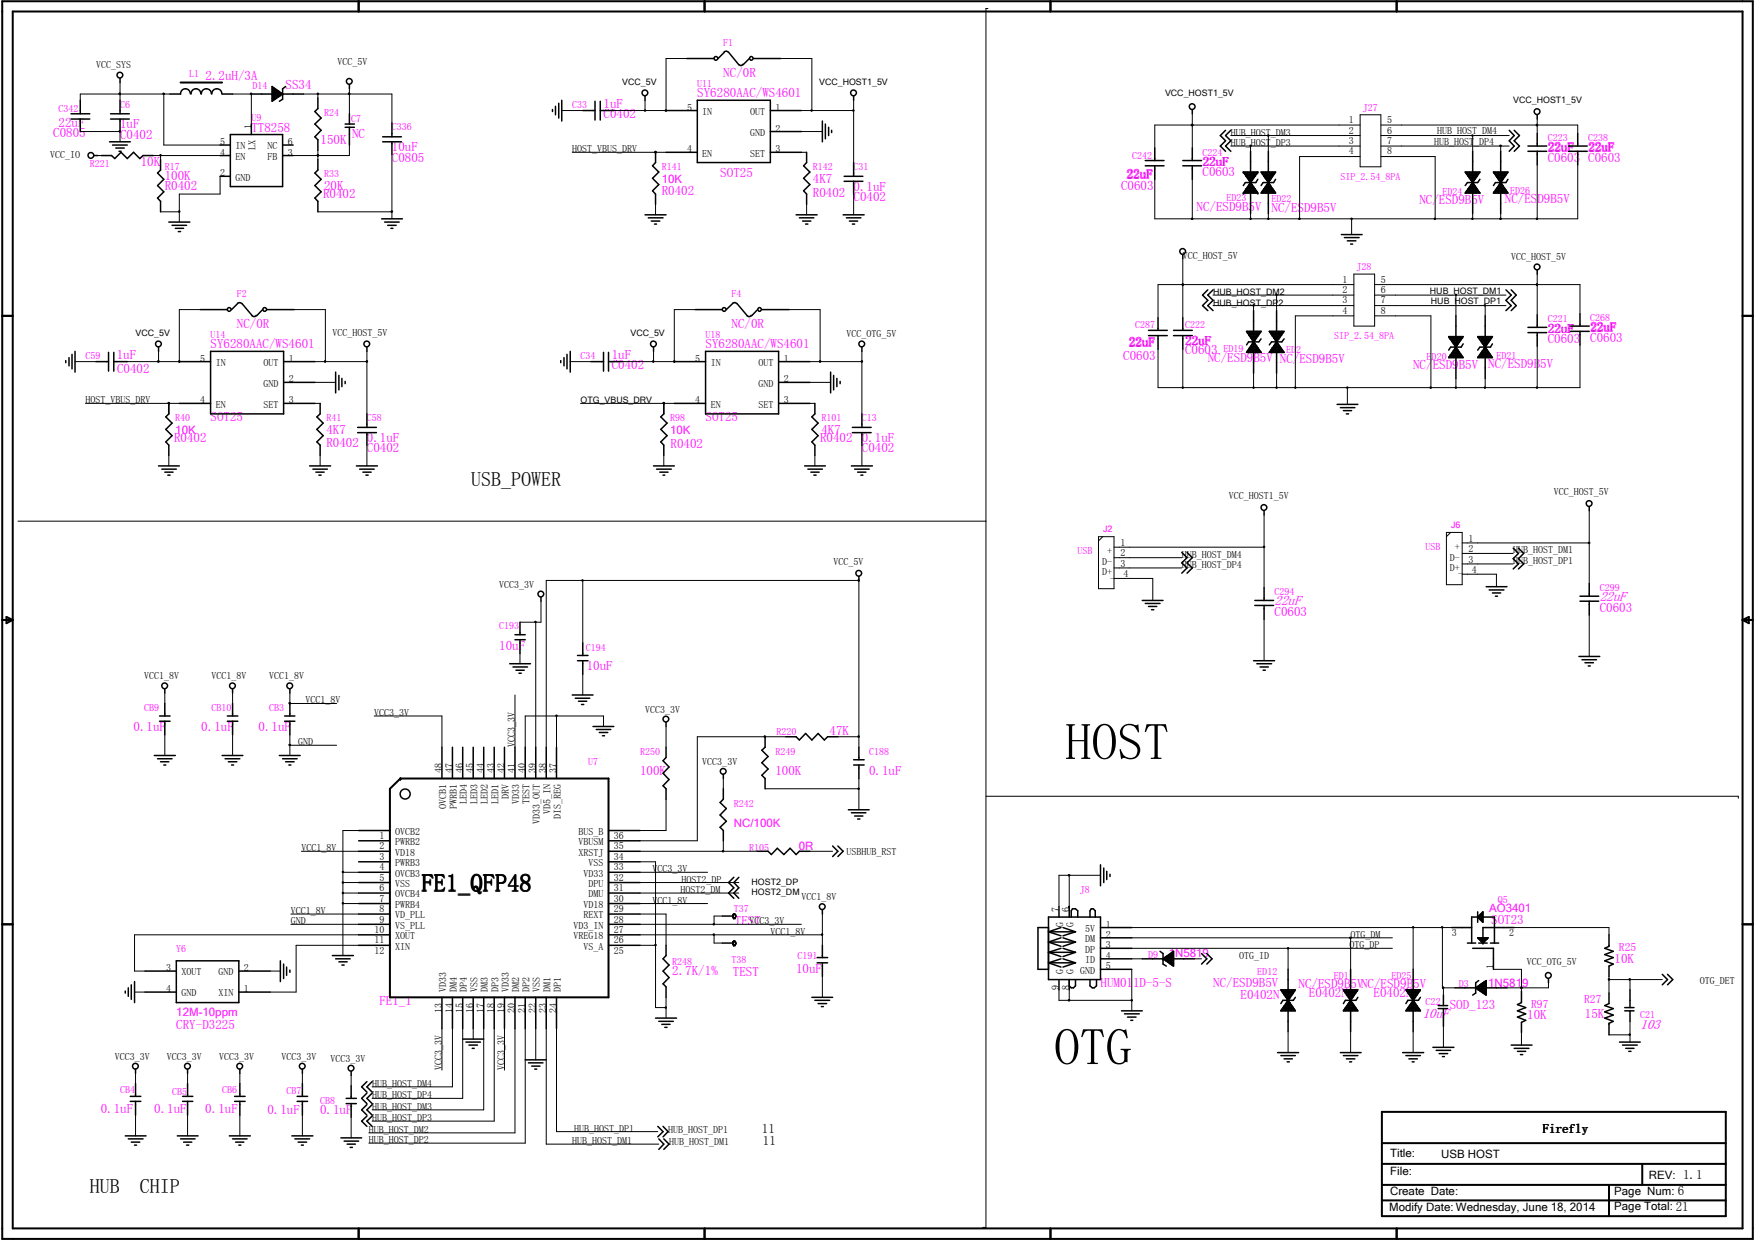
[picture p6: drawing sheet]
<svg xmlns="http://www.w3.org/2000/svg" width="297mm" height="210mm" viewBox="0 0 297 210" stroke-linecap="round" stroke-linejoin="round" font-family="sans-serif">
<defs><g id="words">
<g font-size="8.8">
<text x="180.3" y="128.6">HOST</text>
<text x="178.3" y="180.3">OTG</text>
</g>
<text font-size="4.1" x="71.4" y="150.8">FE1_QFP48</text>
<g font-size="3.4">
<text x="79.8" y="82.2">USB_POWER</text>
<text x="15.2" y="202">HUB</text>
<text x="23.7" y="202">CHIP</text>
</g>
<g font-size="2.3" fill="#f0f">
<text x="270.8" y="101.8">22uF</text>
<text x="215.7" y="102.5">22uF</text>
<text x="240.7" y="172.3">10uF</text>
<text x="277.6" y="174.1">103</text>
</g>
<g font-size="2.2" fill="#f0f">
<text x="34.8" y="13.5">2.2uH/3A</text>
<text x="48.3" y="15">SS34</text>
<text x="118" y="16.4">SY6280AAC/WS4601</text>
<text x="122.4" y="13.1">NC/0R</text>
<text x="9" y="23.2">C0805</text>
<text x="9.9" y="21.5">22uF</text>
<text x="20.3" y="23.5">C0402</text>
<text x="20.3" y="21.7">1uF</text>
<text x="42.5" y="22.3">TT8258</text>
<text x="59.6" y="23.4">NC</text>
<text x="102.1" y="20">C0402</text>
<text x="102.1" y="18.2">1uF</text>
<text x="23.8" y="28.1">10K</text>
<text x="54.3" y="24.4">150K</text>
<text x="66.3" y="27.3">C0805</text>
<text x="66.3" y="25.6">10uF</text>
<text x="121.9" y="29.9">SOT25</text>
<text x="203.5" y="29.8">C0603</text>
<text x="203.6" y="28.1">22uF</text>
<text x="262" y="27.3">C0603 C0603</text>
<text x="262" y="25.6">22uF</text>
<text x="268.9" y="25.6">22uF</text>
<text x="27.9" y="32.1">R0402</text>
<text x="27.9" y="30.5">100K</text>
<text x="54.7" y="33.5">R0402</text>
<text x="54.9" y="32.1">20K</text>
<text x="112" y="33.1">R0402</text>
<text x="137.6" y="33.3">R0402</text>
<text x="137.6" y="30.9">4K7</text>
<text x="144.5" y="34.1">C0402</text>
<text x="144.5" y="32.3">0.1uF</text>
<text x="189.7" y="32.1">C0603</text>
<text x="190.8" y="30.2">22uF</text>
<text x="202.5" y="35.6">NC/ESD9B5V</text>
<text x="215.2" y="35.9">NC/ESD9B5V</text>
<text x="240.2" y="34.6">NC/ESD9B5V</text>
<text x="254.7" y="34.4">NC/ESD9B5V</text>
<text x="35.6" y="58.9">SY6280AAC/WS4601</text>
<text x="40.1" y="55.6">NC/0R</text>
<text x="119.4" y="58.9">SY6280AAC/WS4601</text>
<text x="123.8" y="55.6">NC/0R</text>
<text x="191.1" y="58.6">22uF</text>
<text x="200.6" y="60">C0603</text>
<text x="200.7" y="58.4">22uF</text>
<text x="262" y="58">C0603</text>
<text x="262" y="56.3">22uF</text>
<text x="269.2" y="57.9">C0603</text>
<text x="269.2" y="56.1">22uF</text>
<text x="19.8" y="60.7">1uF</text>
<text x="19.8" y="63.1">C0402</text>
<text x="103.5" y="62.4">C0402</text>
<text x="103.5" y="60.7">1uF</text>
<text x="190.1" y="61">C0603</text>
<text x="204.4" y="61.2">NC/ESD9B5V NC/ESD9B5V</text>
<text x="239.2" y="62.4">NC/ESD9B5V</text>
<text x="251.9" y="62.3">NC/ESD9B5V</text>
<text x="35.6" y="71.3">SOT25</text>
<text x="119.4" y="71.3">SOT25</text>
<text x="29.5" y="74.8">R0402</text>
<text x="55.2" y="75.6">R0402</text>
<text x="55.2" y="73.4">4K7</text>
<text x="62.1" y="76.6">C0402</text>
<text x="62.1" y="74.8">0.1uF</text>
<text x="113.5" y="75.8">R0402</text>
<text x="138.8" y="74.8">R0402</text>
<text x="139" y="73.4">4K7</text>
<text x="145.9" y="76.6">C0402</text>
<text x="145.9" y="74.8">0.1uF</text>
<text x="215.7" y="104.3">C0603</text>
<text x="270.8" y="103.5">C0603</text>
<text x="84.5" y="110.1">10uF</text>
<text x="99.3" y="113.5">10uF</text>
<text x="22.6" y="123.8">0.1uF</text>
<text x="34.1" y="123.8">0.1uF</text>
<text x="43.8" y="123.8">0.1uF</text>
<text x="140.4" y="124.4">47K</text>
<text x="108.3" y="131.2">100K</text>
<text x="131.2" y="131.2">100K</text>
<text x="147.1" y="131.2">0.1uF</text>
<text x="124.4" y="156.6">TEST</text>
<text x="252.4" y="156.5">SOT23</text>
<text x="113.8" y="165.1">2.7K/1%</text>
<text x="124" y="165.3">TEST</text>
<text x="134.7" y="164.8">10uF</text>
<text x="186.3" y="167">HUM011D-5-S</text>
<text x="205.4" y="167">NC/ESD9B5V</text>
<text x="219.8" y="167.2">NC/ESD9B5VNC/ESD9B5V</text>
<text x="273.3" y="163">10K</text>
<text x="64.2" y="170.1">FE1_1</text>
<text x="210" y="169.1">E0402N</text>
<text x="221.5" y="168.8">E0402N</text>
<text x="232.5" y="168.8">E0402N</text>
<text x="245.4" y="170.7">SOD_123</text>
<text x="258.5" y="172.5">10K</text>
<text x="268.3" y="172.3">15K</text>
<text x="29.8" y="174.1">CRY-D3225</text>
<text x="17.1" y="188.4">0.1uF</text>
<text x="26.1" y="188.4">0.1uF</text>
<text x="34.8" y="188.5">0.1uF</text>
<text x="45.3" y="188.5">0.1uF</text>
<text x="54.2" y="188.6">0.1uF</text>
</g>
<g font-size="2.2">
<text x="128.9" y="191.8">11</text>
<text x="261.2" y="191.8">Firefly</text>
<text x="129.1" y="193.8">11</text>
</g>
<g font-size="1.9" fill="#f0f">
<text x="112" y="30.9">10K</text>
<text x="29.7" y="73.4">10K</text>
<text x="113.4" y="73.4">10K</text>
<text x="124.2" y="140">NC/100K</text>
<text x="135.2" y="143.9">0R</text>
<text x="252" y="154.3">AO3401</text>
<text x="274" y="161">R25</text>
<text x="197.8" y="162.1">1N5819</text>
<text x="251.9" y="167">1N5819</text>
<text x="29.8" y="172">12M-10ppm</text>
<text x="259.2" y="170.6">R97</text>
<text x="268.1" y="169.8">R27</text>
</g>
<g font-size="1.9">
<text x="235.3" y="195.8">Title:</text>
<text x="243.9" y="196">USB HOST</text>
<text x="235.3" y="199">File:</text>
<text x="235.3" y="202.3">Create Date:</text>
<text x="273.2" y="202.3">Page Num: 6</text>
<text x="279.1" y="199.5">REV: 1.1</text>
<text x="235.1" y="205">Modify Date: Wednesday, June 18, 2014</text>
<text x="273.2" y="204.8">Page Total: 21</text>
</g>
<g font-size="1.7">
<text x="16.3" y="11.5">VCC_SYS</text>
<text x="57.1" y="11">VCC_5V</text>
<text x="42.5" y="21.9" transform="rotate(-90 42.5 21.9)">1</text>
<text x="116.3" y="18.7">5</text>
<text x="118.9" y="19.4">IN</text>
<text x="127" y="19.4">OUT</text>
<text x="127" y="23">GND</text>
<text x="131.2" y="18.7">1</text>
<text x="131.2" y="22.3">2</text>
<text x="208.3" y="22.9">HUB_HOST_DM3</text>
<text x="228.3" y="20.8">1</text>
<text x="228.3" y="22.6">2</text>
<text x="234.8" y="20.8">5</text>
<text x="234.8" y="22.6">6</text>
<text x="243.2" y="22.6">HUB_HOST_DM4</text>
<text x="8.5" y="26.7">VCC_IO</text>
<text x="37.3" y="29.8">2</text>
<text x="37.3" y="26.3">4</text>
<text x="37.3" y="24.6">5</text>
<text x="39.9" y="27.1">EN</text>
<text x="39.9" y="25.3">IN</text>
<text x="43.3" y="25.4" transform="rotate(-90 43.3 25.4)">LX</text>
<text x="45.3" y="27.1">FB</text>
<text x="45.3" y="25.3">NC</text>
<text x="48.7" y="26.3">3</text>
<text x="48.7" y="24.6">6</text>
<text x="96.9" y="25.8">HOST_VBUS_DRV</text>
<text x="116.3" y="25.8">4</text>
<text x="118.9" y="26.5">EN</text>
<text x="127" y="26.5">SET</text>
<text x="131.2" y="25.8">3</text>
<text x="208.3" y="24.7">HUB_HOST_DP3</text>
<text x="228.3" y="24.3">3</text>
<text x="228.3" y="26.1">4</text>
<text x="234.8" y="24.3">7</text>
<text x="234.8" y="26.1">8</text>
<text x="242.7" y="24.6">HUB_HOST_DP4</text>
<text x="39.9" y="30.6">GND</text>
<text x="200.2" y="43.8">VCC_HOST_5V</text>
<text x="227.2" y="47.8">1</text>
<text x="233.7" y="47.8">5</text>
<text x="255.8" y="43.9">VCC_HOST_5V</text>
<text x="227.2" y="49.6">2</text>
<text x="227.2" y="51.4">3</text>
<text x="227.2" y="53.1">4</text>
<text x="233.7" y="49.6">6</text>
<text x="233.7" y="51.4">7</text>
<text x="233.7" y="53.1">8</text>
<text x="56.3" y="56.8">VCC_HOST_5V</text>
<text x="143.3" y="57">VCC_OTG_5V</text>
<text x="33.9" y="61.2">5</text>
<text x="36.5" y="61.9">IN</text>
<text x="44.6" y="61.9">OUT</text>
<text x="44.6" y="65.4">GND</text>
<text x="48.9" y="61.2">1</text>
<text x="48.9" y="64.7">2</text>
<text x="117.7" y="61.2">5</text>
<text x="120.3" y="61.9">IN</text>
<text x="128.4" y="61.9">OUT</text>
<text x="128.4" y="65.4">GND</text>
<text x="132.7" y="61.2">1</text>
<text x="132.7" y="64.7">2</text>
<text x="14.5" y="68.3">HOST_VBUS_DRV</text>
<text x="33.9" y="68.3">4</text>
<text x="36.5" y="69">EN</text>
<text x="44.6" y="69">SET</text>
<text x="48.9" y="68.3">3</text>
<text x="117.7" y="68.3">4</text>
<text x="120.3" y="69">EN</text>
<text x="128.4" y="69">SET</text>
<text x="132.7" y="68.3">3</text>
<text x="263" y="83.8">VCC_HOST_5V</text>
<text x="208" y="84.5">VCC_HOST1_5V</text>
<text x="141.1" y="95.6">VCC_5V</text>
<text x="186.5" y="95.6">D-</text>
<text x="187.4" y="93.9">+</text>
<text x="189.7" y="92.4">1</text>
<text x="189.7" y="94.2">2</text>
<text x="189.7" y="96">3</text>
<text x="200" y="94.4">HUB_HOST_DM4</text>
<text x="245.4" y="94.9">D-</text>
<text x="246.2" y="93.1">+</text>
<text x="248.5" y="91.7">1</text>
<text x="248.5" y="93.5">2</text>
<text x="248.5" y="95.3">3</text>
<text x="256.1" y="95.5">HUB_HOST_DP1</text>
<text x="256.1" y="93.7">HUB_HOST_DM1</text>
<text x="84.5" y="99.5">VCC3_3V</text>
<text x="186.5" y="97.4">D+</text>
<text x="187.9" y="98.5">-</text>
<text x="190.2" y="97.7">4</text>
<text x="200" y="96.1">HUB_HOST_DP4</text>
<text x="245.4" y="96.7">D+</text>
<text x="246.8" y="97.7">-</text>
<text x="249.1" y="97">4</text>
<text x="24.4" y="115">VCC1_8V</text>
<text x="35.8" y="115">VCC1_8V</text>
<text x="45.5" y="115">VCC1_8V</text>
<text x="51.7" y="119.1">VCC1_8V</text>
<text x="63.3" y="121.2">VCC3_3V</text>
<text x="109.2" y="120.6">VCC3_3V</text>
<text x="50.5" y="126.2">GND</text>
<text x="74.8" y="130.9" transform="rotate(-90 74.8 130.9)">48</text>
<text x="76.6" y="130.9" transform="rotate(-90 76.6 130.9)">47</text>
<text x="78.3" y="130.9" transform="rotate(-90 78.3 130.9)">46</text>
<text x="80.1" y="130.9" transform="rotate(-90 80.1 130.9)">45</text>
<text x="81.9" y="130.9" transform="rotate(-90 81.9 130.9)">44</text>
<text x="83.6" y="130.9" transform="rotate(-90 83.6 130.9)">43</text>
<text x="85.4" y="130.9" transform="rotate(-90 85.4 130.9)">42</text>
<text x="87.2" y="130.9" transform="rotate(-90 87.2 130.9)">41</text>
<text x="87.2" y="126.5" transform="rotate(-90 87.2 126.5)">VCC3_3V</text>
<text x="88.9" y="130.9" transform="rotate(-90 88.9 130.9)">40</text>
<text x="90.7" y="130.9" transform="rotate(-90 90.7 130.9)">39</text>
<text x="92.5" y="130.9" transform="rotate(-90 92.5 130.9)">38</text>
<text x="94.2" y="130.9" transform="rotate(-90 94.2 130.9)">37</text>
<text x="118.9" y="129.5">VCC3_3V</text>
<text x="75.5" y="136.9" transform="rotate(-90 75.5 136.9)">OVCB1</text>
<text x="77.3" y="136.9" transform="rotate(-90 77.3 136.9)">PWRB1</text>
<text x="79" y="136.1" transform="rotate(-90 79 136.1)">LED4</text>
<text x="80.8" y="136.1" transform="rotate(-90 80.8 136.1)">LED3</text>
<text x="82.6" y="136.1" transform="rotate(-90 82.6 136.1)">LED2</text>
<text x="84.4" y="136.1" transform="rotate(-90 84.4 136.1)">LED1</text>
<text x="86.1" y="135.2" transform="rotate(-90 86.1 135.2)">DRV</text>
<text x="87.9" y="136.1" transform="rotate(-90 87.9 136.1)">VD33</text>
<text x="89.6" y="136.1" transform="rotate(-90 89.6 136.1)">TEST</text>
<text x="93.2" y="137.8" transform="rotate(-90 93.2 137.8)">VD5_IN</text>
<text x="64.3" y="142">1</text>
<text x="64.3" y="143.8">2</text>
<text x="66.9" y="141.3">OVCB2</text>
<text x="66.9" y="143">PWRB2</text>
<text x="91.4" y="139.4" transform="rotate(-90 91.4 139.4)">VD33_OUT</text>
<text x="94.9" y="138.6" transform="rotate(-90 94.9 138.6)">DIS_REG</text>
<text x="97.9" y="141.3">BUS_B</text>
<text x="97.9" y="143">VBUSM</text>
<text x="103.9" y="142">36</text>
<text x="103.9" y="143.8">35</text>
<text x="51" y="144.1">VCC1_8V</text>
<text x="64.3" y="145.5">3</text>
<text x="64.3" y="147.3">4</text>
<text x="64.3" y="149.1">5</text>
<text x="66.9" y="144.8">VD18</text>
<text x="66.9" y="146.6">PWRB3</text>
<text x="66.9" y="148.4">OVCB3</text>
<text x="97.9" y="144.8">XRSTJ</text>
<text x="98.8" y="148.4">VD33</text>
<text x="99.6" y="146.6">VSS</text>
<text x="103.9" y="145.5">34</text>
<text x="103.9" y="147.3">33</text>
<text x="103.9" y="149.1">32</text>
<text x="110.4" y="147.7">VCC3_3V</text>
<text x="115.4" y="149.4">HOST2_DP</text>
<text x="143.3" y="144.7">USBHUB_RST</text>
<text x="49.2" y="154.7">VCC1_8V</text>
<text x="64.3" y="150.8">6</text>
<text x="64.3" y="152.6">7</text>
<text x="64.3" y="154.4">8</text>
<text x="66.9" y="150.1">VSS</text>
<text x="66.9" y="151.9">OVCB4</text>
<text x="66.9" y="153.7">PWRB4</text>
<text x="66.9" y="155.4">VD_PLL</text>
<text x="98.8" y="153.7">VD18</text>
<text x="98.8" y="155.4">REXT</text>
<text x="99.6" y="150.1">DPU</text>
<text x="99.6" y="151.9">DMU</text>
<text x="103.9" y="150.8">31</text>
<text x="103.9" y="152.6">30</text>
<text x="103.9" y="154.4">29</text>
<text x="110.4" y="153">VCC1_8V</text>
<text x="115.2" y="151.2">HOST2_DM</text>
<text x="135.6" y="152.4">VCC1_8V</text>
<text x="179.2" y="154.3" transform="rotate(-90 179.2 154.3)">7</text>
<text x="181" y="154.3" transform="rotate(-90 181 154.3)">6</text>
<text x="49.2" y="156.5">GND</text>
<text x="63.4" y="157.9">10</text>
<text x="63.4" y="159.7">11</text>
<text x="63.4" y="161.5">12</text>
<text x="64.3" y="156.2">9</text>
<text x="66.9" y="157.2">VS_PLL</text>
<text x="66.9" y="159">XOUT</text>
<text x="66.9" y="160.7">XIN</text>
<text x="97.1" y="157.2">VD3_IN</text>
<text x="97.1" y="159">VREG18</text>
<text x="98.8" y="160.7">VS_A</text>
<text x="103.9" y="156.2">28</text>
<text x="103.9" y="157.9">27</text>
<text x="103.9" y="159.7">26</text>
<text x="103.9" y="161.5">25</text>
<text x="126.8" y="156.5">VCC3_3V</text>
<text x="130.4" y="158.2">VCC1_8V</text>
<text x="180" y="157" transform="rotate(-90 180 157)">G</text>
<text x="181.7" y="157" transform="rotate(-90 181.7 157)">G</text>
<text x="183.7" y="157.7">5V</text>
<text x="183.7" y="159.5">DM</text>
<text x="183.7" y="161.2">DP</text>
<text x="187.2" y="157">1</text>
<text x="187.2" y="158.7">2</text>
<text x="187.2" y="160.5">3</text>
<text x="228.4" y="160.5">OTG_DP</text>
<text x="228.6" y="158.7">OTG_DM</text>
<text x="245.7" y="158.5">3</text>
<text x="255.4" y="158.5">2</text>
<text x="28.1" y="164.4">3</text>
<text x="28.1" y="167.9">4</text>
<text x="30.7" y="165.1">XOUT</text>
<text x="37" y="165.1">GND</text>
<text x="41.3" y="167.9">1</text>
<text x="41.3" y="164.4">2</text>
<text x="75.5" y="167.9" transform="rotate(-90 75.5 167.9)">VD33</text>
<text x="77.3" y="167.9" transform="rotate(-90 77.3 167.9)">DM4</text>
<text x="79" y="167.9" transform="rotate(-90 79 167.9)">DP4</text>
<text x="80.8" y="167.9" transform="rotate(-90 80.8 167.9)">VSS</text>
<text x="82.6" y="167.9" transform="rotate(-90 82.6 167.9)">DM3</text>
<text x="84.4" y="167.9" transform="rotate(-90 84.4 167.9)">DP3</text>
<text x="86.1" y="167.9" transform="rotate(-90 86.1 167.9)">VD33</text>
<text x="87.9" y="167.9" transform="rotate(-90 87.9 167.9)">DM2</text>
<text x="89.6" y="167.9" transform="rotate(-90 89.6 167.9)">DP2</text>
<text x="91.4" y="167.9" transform="rotate(-90 91.4 167.9)">VSS</text>
<text x="93.2" y="167.9" transform="rotate(-90 93.2 167.9)">DM1</text>
<text x="94.9" y="167.9" transform="rotate(-90 94.9 167.9)">DP1</text>
<text x="179.2" y="167.6" transform="rotate(-90 179.2 167.6)">9</text>
<text x="180" y="164.9" transform="rotate(-90 180 164.9)">G</text>
<text x="181" y="167.6" transform="rotate(-90 181 167.6)">8</text>
<text x="181.7" y="164.9" transform="rotate(-90 181.7 164.9)">G</text>
<text x="182.8" y="164.8">GND</text>
<text x="183.7" y="163">ID</text>
<text x="187.2" y="162.3">4</text>
<text x="187.2" y="164.1">5</text>
<text x="209.7" y="162.3">OTG_ID</text>
<text x="252.8" y="164" transform="rotate(-90 252.8 164)">1</text>
<text x="258.4" y="163.4">VCC_OTG_5V</text>
<text x="287.7" y="166.5">OTG_DET</text>
<text x="30.7" y="168.7">GND</text>
<text x="37" y="168.7">XIN</text>
<text x="74.8" y="171.4" transform="rotate(-90 74.8 171.4)">13</text>
<text x="76.6" y="171.4" transform="rotate(-90 76.6 171.4)">14</text>
<text x="78.3" y="171.4" transform="rotate(-90 78.3 171.4)">15</text>
<text x="80.1" y="171.4" transform="rotate(-90 80.1 171.4)">16</text>
<text x="81.9" y="171.4" transform="rotate(-90 81.9 171.4)">17</text>
<text x="83.6" y="171.4" transform="rotate(-90 83.6 171.4)">18</text>
<text x="85.4" y="171.4" transform="rotate(-90 85.4 171.4)">19</text>
<text x="87.2" y="171.4" transform="rotate(-90 87.2 171.4)">20</text>
<text x="88.9" y="171.4" transform="rotate(-90 88.9 171.4)">21</text>
<text x="90.7" y="171.4" transform="rotate(-90 90.7 171.4)">22</text>
<text x="92.5" y="171.4" transform="rotate(-90 92.5 171.4)">23</text>
<text x="94.2" y="171.4" transform="rotate(-90 94.2 171.4)">24</text>
<text x="19.4" y="179.4">VCC3_3V</text>
<text x="28.2" y="179.4">VCC3_3V</text>
<text x="37.1" y="179.4">VCC3_3V</text>
<text x="47.6" y="179.4">VCC3_3V</text>
<text x="56" y="179.7">VCC3_3V</text>
<text x="63" y="185.9">HUB_HOST_DP4</text>
<text x="63" y="184">HUB_HOST_DM4</text>
<text x="74.8" y="181.1" transform="rotate(-90 74.8 181.1)">VCC3_3V</text>
<text x="85.4" y="181.1" transform="rotate(-90 85.4 181.1)">VCC3_3V</text>
<text x="62.4" y="191.8">HUB_HOST_DM2</text>
<text x="63" y="189.8">HUB_HOST_DP3</text>
<text x="63" y="187.9">HUB_HOST_DM3</text>
<text x="97.2" y="191.6">HUB_HOST_DP1</text>
<text x="113.1" y="191.8">HUB_HOST_DP1</text>
<text x="62.4" y="193.5">HUB_HOST_DP2</text>
<text x="96.9" y="193.7">HUB_HOST_DM1</text>
<text x="113.2" y="193.8">HUB_HOST_DM1</text>
</g>
<g font-size="1.7" fill="#f0f">
<text x="122.4" y="7.8">F1</text>
<text x="32" y="13.1">L1</text>
<text x="42.7" y="15">D14</text>
<text x="118" y="14.6">U11</text>
<text x="9.9" y="18.9">C342</text>
<text x="20.3" y="18.2">C6</text>
<text x="42.5" y="20.5">U9</text>
<text x="54.9" y="19.6">R24</text>
<text x="59.4" y="20.7">C7</text>
<text x="66.3" y="22.1">C336</text>
<text x="96.9" y="18.2">C33</text>
<text x="230.7" y="18.7">J27</text>
<text x="262" y="23.8">C223</text>
<text x="268.8" y="23.8">C238</text>
<text x="15.2" y="28.2">R221</text>
<text x="27.9" y="28.8">R17</text>
<text x="112" y="28.8">R141</text>
<text x="137.6" y="28.8">R142</text>
<text x="144.5" y="28.8">C31</text>
<text x="191.6" y="27">C242</text>
<text x="203.5" y="26.3">C224</text>
<text x="54.9" y="30">R33</text>
<text x="207.6" y="34.1">ED23</text>
<text x="215.2" y="34.2">ED22</text>
<text x="226.9" y="30.4">SIP_2.54_8PA</text>
<text x="244.1" y="33">ED24</text>
<text x="255.6" y="32.9">ED26</text>
<text x="229.6" y="45.7">J28</text>
<text x="40.1" y="50.3">F2</text>
<text x="123.8" y="50.3">F4</text>
<text x="35.6" y="57.2">U14</text>
<text x="119.4" y="57.2">U18</text>
<text x="192.1" y="55.6">C287</text>
<text x="200.6" y="55.6">C222</text>
<text x="207.1" y="59.6">ED19</text>
<text x="217.7" y="59.8">ED2</text>
<text x="225.8" y="57.4">SIP_2.54_8PA</text>
<text x="262" y="54.5">C221</text>
<text x="269.2" y="54.4">C268</text>
<text x="14.5" y="60.7">C59</text>
<text x="98.3" y="60.7">C34</text>
<text x="241.5" y="60.9">ED20</text>
<text x="253.3" y="60.7">ED21</text>
<text x="29.7" y="71.3">R40</text>
<text x="55.2" y="71.3">R41</text>
<text x="62.1" y="71.3">C58</text>
<text x="113.4" y="71.3">R98</text>
<text x="139" y="71.3">R101</text>
<text x="145.9" y="71.3">C13</text>
<text x="182.4" y="93.9">USB</text>
<text x="241.3" y="93.2">USB</text>
<text x="215.7" y="100.8">C294</text>
<text x="270.8" y="100">C299</text>
<text x="84.5" y="106.6">C193</text>
<text x="99.1" y="110.3">C194</text>
<text x="24.4" y="120.3">CB9</text>
<text x="35.8" y="120.3">CB10</text>
<text x="45.5" y="120.3">CB3</text>
<text x="131.4" y="124.4">R220</text>
<text x="99.5" y="129.5">U7</text>
<text x="108.3" y="127.7">R250</text>
<text x="131.2" y="127.7">R249</text>
<text x="147.1" y="127.7">C188</text>
<text x="124.2" y="136.5">R242</text>
<text x="126.8" y="144">R105</text>
<text x="124.2" y="154.4">T37</text>
<text x="182.7" y="151.2">J8</text>
<text x="253.5" y="152.8">Q5</text>
<text x="29.8" y="161.2">Y6</text>
<text x="113.8" y="163.4">R248</text>
<text x="123.8" y="163">T38</text>
<text x="135" y="162.3">C191</text>
<text x="194.3" y="162.1">D9</text>
<text x="212.8" y="165">ED12</text>
<text x="225.8" y="165.7">ED1</text>
<text x="235.5" y="165.7">ED25</text>
<text x="246.9" y="167.1">D3</text>
<text x="241.3" y="170.1">C22</text>
<text x="277.6" y="172.3">C21</text>
<text x="20.3" y="185">CB4</text>
<text x="29.1" y="185.4">CB5</text>
<text x="37.6" y="185">CB6</text>
<text x="48.5" y="185.2">CB7</text>
<text x="54.2" y="186.8">CB8</text>
</g>
<g font-size="1.5">
<text x="105.3" y="14.3">VCC_5V</text>
<text x="138.6" y="14.3">VCC_HOST1_5V</text>
<text x="197.2" y="16.3">VCC_HOST1_5V</text>
<text x="256.1" y="17.5">VCC_HOST1_5V</text>
<text x="205.3" y="50">HUB_HOST_DM2</text>
<text x="205.3" y="51.7">HUB_HOST_DP2</text>
<text x="242" y="49.7">HUB_HOST_DM1</text>
<text x="242.2" y="51.5">HUB_HOST_DP1</text>
<text x="22.9" y="56.8">VCC_5V</text>
<text x="106.7" y="56.8">VCC_5V</text>
<text x="98.3" y="68.3">OTG_VBUS_DRV</text>
<text x="127.2" y="149.8">HOST2_DP</text>
<text x="127.2" y="151.6">HOST2_DM</text>
</g>
<g font-size="1.5" fill="#f0f">
<text x="245.6" y="89.5">J6</text>
<text x="186.7" y="90.1">J2</text>
</g>
</g></defs>
<g fill="none" stroke="#000" stroke-width=".34">
<path d="M.4 .2h296.3v209.5h-296.3zM2.2 1.9h292.7v206h-292.7zM30.6 14h7M60.7 .2v1.7M119.2 .2v1.7M177.8 .2v1.7M236.4 .2v1.7M.4 53.5h1.8M294.9 53.5h1.8M.4 104.9h1.8M1.1 104.4l1.1 .5-1.1 .6zM294.9 104.9h1.8"/>
<path d="M294.9 104.9l1.1-.5v1.1zM66 133.5l1.8-1.7h35.2v37h-37zM.4 156.5h1.8M294.9 156.5h1.8M233.9 193.5h58.2M233.9 188.2h58.2v17.7h-58.2zM233.9 197h58.2M278 197v3.6M60.7 207.9v1.8M119.2 207.9v1.8M177.8 207.9v1.8M233.9 200.6h58.2"/>
<path d="M233.9 203.2h58.2M236.4 207.9v1.8M272.3 200.6v5.3"/>
</g>
<g fill="none" stroke="#000" stroke-width=".17">
<path d="M20.2 15.8h.2v.2h-.2zM20.3 15.9h.1M20.3 14v3M27.6 15.8l.3 .1-.2 .1zM27.7 15.9v8.7h9.6M28.8 15.9h-15.2v1.1M39.4 15.9h3.1M42.4 15.8h.2v.2h-.2zM42.5 15.9h.1M42.5 15.9v5.1M51.3 15.9h15v4.9M53.7 15.8h.2v.2h-.2z"/>
<path d="M53.8 15.9v.7M59 15.8h.2v.2h-.2zM59.1 15.9h.1M59.1 15v4.3M95.1 18.7h3.5M103.9 18.7h8.8M109.1 18.6h.2v.2h-.2zM109.2 17v1.7M112.6 18.6h.2v.2h-.2zM112.7 18.7h.1M116.2 9.9h-3.5v8.8M132.1 9.9h5.3v8.8"/>
<path d="M135.6 18.7h8.9M137.3 18.6h.1v.2h-.1zM144.3 18.6h.2v.2h-.2zM144.5 17v10.5M167.2 1.4h-.3v206.4h-.6M201.8 19.3v5.8M230.2 19.4h3.5v8.8h-3.5zM13.6 22.3h6.7M16.6 26.3h.5M20.2 22.1h.2v.2h-.2zM20.3 22.3h.1M20.3 22.3v1.7"/>
<path d="M25.9 26.3h11.4M27.1 26.2h.2v.2h-.2zM27.2 26.3v.7M27.2 35.9h3.1M30.3 35.7h.1v.2h-.1zM37.3 29.8v3.1h-7v4.7M53.7 26.2h.2v.2h-.2zM53.8 26.3h.1M53.8 25.4v1.6M53.8 35.9h12.5M59.1 24.6v1.7h-9.5M66.2 35.7l.3 .1-.2 .1z"/>
<path d="M66.3 26.1v10.9M96.9 25.8h15.8M110.9 25.6l.2 .1-.1 .2zM111 25.8h.1M111 25.8v1.7M111 34.6v1.8M135.6 22.3h3.6M135.6 25.8h.9M136.5 34.6v1.8M144.5 32.9v3.5M201.7 21.1l.2 .1-.1 .1zM201.7 36.9l.2 .1-.1 .2z"/>
<path d="M201.8 21.2h.1M201.8 30.4v6.6M208.3 22.9h21.9M208.3 24.7h21.9M211.6 24.6h.1v.2h-.1zM211.6 36.9h.1v.2h-.1zM211.7 24.7v.9M211.7 36.2v.8M214.6 22.8h.1v.2h-.1zM214.6 36.9h.1v.2h-.1zM214.7 22.9v2.7M214.7 36.2v.8"/>
<path d="M219.8 36.9l.3 .1-.2 .2zM228.7 36.9h.1v.2h-.1zM228.8 37v2.7M230.2 21.2h-34.8v3.9M230.2 26.5h-10.2v10.5M233.7 21.2h33.3v1.4M233.7 22.9h21.7M233.7 24.7h21.7M233.7 26.5h9.2v10.5M242.8 36.9h.1v.2h-.1zM249.1 22.8h.2v.2h-.2zM249.1 36.9h.2v.2h-.2z"/>
<path d="M249.3 22.9v2.7M249.3 36.2v.8M253.9 24.6l.2 .1-.1 .1zM253.9 36.9l.2 .1-.1 .2zM254 24.7v.9M254 36.2v.8M260 21.1h.2v.1h-.2zM260 36.9h.2v.2h-.2zM260.2 21.2h.1M260.2 20.2v2.4M260.2 27.9v9.1M267 27.9v9.1h-71.6v-6.6"/>
<path d="M26.8 59.5v1.7M33.9 52.4h-3.6v8.8M49.8 52.4h5.3v8.8M62.1 59.5v10.6M110.6 59.5v1.7M117.7 52.4h-3.6v8.8M133.6 52.4h5.2v8.8M145.9 59.5v10.6M200.1 48.1h.2v.2h-.2zM200.2 48.2h.1M200.2 43.8v10M200.2 59.1v6.5"/>
<path d="M205.3 50h23.8M205.3 51.7h23.8M212.1 51.6h.2v.2h-.2zM212.2 51.7v.9M216 49.8h.1v.2h-.1zM216.1 50v2.6M229.1 46.4h3.6v8.8h-3.6zM229.1 48.2h-33.1v5.6M229.1 53.5h-9.9v12.1M232.7 48.2h34.7v4.9M232.7 50h22.2M232.7 51.7h22.2"/>
<path d="M232.7 53.5h9.5v12.1M246.3 49.8h.2v.2h-.2zM246.4 50v3.5M251.2 51.6h.2v.2h-.2zM251.4 51.7v1.8M260 48.1h.2v.2h-.2zM260.2 48.2h.1M260.2 46.4v6.9M260.2 58.6v7M267.4 58.4v7.2h-71.4v-6.5M12.7 61.2h3.6M14.5 68.3h15.8"/>
<path d="M21.5 61.2h8.8M26.7 61.1h.2v.2h-.2zM28.5 68.1h.2v.2h-.2zM28.6 68.3h.1M28.6 68.3v1.8M28.6 77.1v1.8M30.3 61.1l.2 .1-.2 .1zM30.3 61.2h.1M53.3 68.3h.9M53.3 61.2h8.8M53.3 64.7h3.5M54.2 77.1v1.8"/>
<path d="M54.9 61.1l.3 .1-.2 .1zM62 61.1l.2 .1-.1 .1zM62.1 75.4v3.5M96.5 61.2h3.5M98.3 68.3h15.8M105.3 61.2h8.8M110.5 61.1l.2 .1-.1 .1zM112.3 68.1h.1v.2h-.1zM112.3 68.3h.1M112.3 68.3v1.8M112.3 77.1v1.8M114 61.1l.3 .1-.2 .1z"/>
<path d="M114.1 61.2h.1M137.1 68.3h.8M137.1 61.2h8.8M137.1 64.7h3.5M137.9 77.1v1.8M138.7 61.1l.2 .1-.1 .1zM145.8 61.1l.2 .1-.1 .1zM145.9 75.4v3.5M200.1 65.5h.2v.2h-.2zM212.1 65.5h.2v.2h-.2zM212.2 63.2v2.4M216 65.5h.1v.2h-.1z"/>
<path d="M216.1 63.2v2.4M219.1 65.5h.2v.2h-.2zM228 65.5h.1v.2h-.1zM228 65.6v2.9M242 65.5l.3 .1-.2 .1zM246.3 65.5h.2v.2h-.2zM246.4 64.1v1.5M251.2 65.5h.2v.2h-.2zM251.4 64.1v1.5M260 65.5h.2v.2h-.2zM3 88.2h163.9M98.5 98.2h.2v.1h-.2z"/>
<path d="M98.6 98.3v10.5M145.2 98.2h.2v.1h-.2zM145.4 98.3h.1M145.4 98.3h-52.9v28.2M145.4 98.3v28.2M185.9 90.8h2.6v8.9h-2.6zM186.6 90.8l-.7 .8M188.5 92.6h25.4M188.5 94.4h11.5M188.5 96.1h11.5M188.5 97.9h6.6v3.7M213.9 92.5h.1v.2h-.1z"/>
<path d="M213.9 87.2v12.3M244.8 90.1h2.7v8.9h-2.7zM245.5 90.1l-.7 .7M247.5 91.9h21.5M247.5 93.7h8.6M247.5 95.5h8.6M247.5 97.2h5.8v2.1M268.8 91.8l.3 .1-.2 .1zM269 86.4v12.4M27.9 117.3v1.8M39.4 117.3v1.8M48.9 118.9l.3 .1-.2 .2z"/>
<path d="M49.1 119.1h.1M49.1 119.1h7.9M49.1 117.3v1.8M87.2 117.6v8.9M88 110.6v1.8M90.5 105.2h.2v.2h-.2zM90.7 105.3v21.2M91.6 101.8v3.5h-3.6M98.6 114.1v3.5M213.9 104.8v7M269 104.1v7M27.9 124.4v3.5"/>
<path d="M39.4 124.4v3.5M48.9 126l.3 .1-.2 .1zM49.1 124.4v3.5M49.1 126.2h7.9M63.3 121.2h11.5v5.3M94.1 121.1h.2v.1h-.2zM94.2 121.2v5.3M102.1 123v-1.8h-13.2v5.3M112.7 135.3v5.3h-4.4M112.7 123v3.5M122.4 131.8v1.7M129.4 124.6l.2 .1-.1 .1z"/>
<path d="M129.5 124.7h.1M129.5 133.5h15.9M133 124.7h-15v17.6h-9.7M141.8 124.7h3.6M145.2 124.6l.3 .1-.2 .1zM145.2 133.4h.2v.2h-.2zM145.4 131.8v5.3M166.9 134.8h127.3v.3M49.2 154.7h11.5M49.2 156.5h11.5M51 144.1h9.7M57.9 147.5h.2v.2h-.2z"/>
<path d="M57.9 149.3h.2v.2h-.2zM57.9 151.1h.2v.2h-.2zM57.9 152.8h.2v.2h-.2zM58 149.4h2.7M58 151.2h2.7M58 147.7h2.7M58 153h2.7M60.7 158.2h-37.9v6.2h1.8M60.7 140.6h-2.7v21.2M108.3 158.2h30.9M108.3 154.7h4.4v5.3M108.3 144.1h19.9"/>
<path d="M108.3 149.4h16.7M108.3 151.2h16.7M108.3 156.5h27.3M108.3 147.7h11.5M108.3 153h11.5M108.3 145.9h2.7v24.7h1.7M110.9 159.9h.1v.2h-.1zM120.7 156.4h.2v.1h-.2zM120.7 158.1h.2v.2h-.2zM120.9 158.2v1.4h1.4M122.3 155.1h-1.4v1.4M122.3 144h.2v.2h-.2z"/>
<path d="M122.4 142.3v1.8M137.1 144.1h3.8M139.1 158.1h.1v.2h-.1zM139.2 154.7v5.3M180.8 148.1l.3 .1-.2 .1zM181 148.2v5.3M186.3 148.2h-7.1v5.3M191.6 158.7h44.1M191.6 157h54.1M228.5 158.7h.2l-.1 .2zM228.6 158.7v5.4M239.1 156.9h.2v.2h-.2z"/>
<path d="M239.2 157v7.1M244 156.9h.2v.2h-.2zM244.1 157v10.2h2.1M256.3 157h16v1.2M22.8 167.9h1.8M45.7 164.4h1.8M60.7 160h-10.6v7.9h-4.4M74.8 174.1v7M76.6 174.1v9.9h-13.6M78.3 174.1v11.8h-15.3M80.1 174.1v1.8M81.9 174.1v13.8h-18.9"/>
<path d="M83.6 174.1v15.7h-20.6M85.4 174.1v7M87.2 174.1v17.7h-24.8M88.9 174.1v19.4h-26.5M90.7 174.1v5.3M92.5 174.1v19.6h19M94.2 174.1v17.5h17.1M108.3 160h2.7M112.6 170.5h.2v.1h-.2zM112.7 168.8v3.5M139.2 165.3v3.5M179.2 167.6v1.7h12.4"/>
<path d="M180.8 169.2l.3 .1-.2 .2zM181 167.6v1.7M191.5 169.2h.1v.2h-.1zM191.6 162.3h1.7M191.6 160.5h44.1M191.6 164.1v7M202.1 162.3h1.3M217.9 160.4h.2v.2h-.2zM218 160.5v3.6M218 174.6v3.6M228.6 174.6v3.6M239.2 174.6v3.6"/>
<path d="M244.2 167.1l.2 .1-.1 .1zM244.3 167.2v1.2M244.3 173.7v3.6M252.8 164.1h4.7v3.7M257.4 167.1l.2 .1-.1 .1zM257.5 167.2h.1M257.5 174.8v2.1M262.1 166.4v.8h-7M272.2 165.7l.3 .1-.2 .1zM272.3 165.3v2.8M272.3 165.8h9M272.3 175.2h3.6"/>
<path d="M275.7 165.7l.3 .1-.2 .1zM275.7 175h.2v.2h-.2zM275.9 165.8v1.8M275.9 172.9v3.5M22.9 181.7v1.7M22.9 188.8v3.5M31.7 181.7v1.7M31.7 188.8v3.5M40.6 181.7v1.7M40.6 188.8v3.5M51.2 181.7v1.7M51.2 188.8v3.5"/>
<path d="M59.4 182v1.8M59.4 189.1v3.5"/>
</g>
<g fill="none" stroke="#000" stroke-width=".25">
<path d="M12 19.3h3.2M13.6 17v2.3M18.7 19.3h3.2M20.3 13.3v.7M20.3 17v2.3M32.2 15.9a.83 .83 0 0 0-.8-.9 .83 .83 0 0 0-.8 .9h-1.8M34 15.9a.83 .83 0 0 0-.9-.9 .83 .83 0 0 0-.8 .9M35.8 15.9a.85 .85 0 0 0-.9-.9 .85 .85 0 0 0-.8 .9M37.5 15.9a.85 .85 0 0 0-.8-.9 .85 .85 0 0 0-.8 .9M37.6 15.9h1.8M42.5 15.9h5.3M46.1 14.6l1.7 1.3-1.7 1.2z"/>
<path d="M46.1 16.9h.3M46.1 16.7h.6M46.1 16.4h1M46.1 15.7h1.4M46.1 15.5h1.1M46.1 15.2h.7M46.1 14.9h.3M46.1 14.7h.1M46.2 14.8v2.2M46.5 15v1.8M46.7 15.2v1.4M47 15.3v1.2"/>
<path d="M47.2 15.5v.8M47.5 15.7v.5h-1.4M47.7 15.8v.2M47.8 15.9h.1M47.8 15.9h3.5M48.3 14.6l-.5 .4v1.8l-.5 .3M53.8 16.6v1.8l-.5 .5 1.1 1.1-1.1 1 1.1 1.1-1.1 1.1 .5 .5v1.7M59.1 14.3v.7M59.1 19.3v1.7M93.5 18.5v.4M94 18v1.4M94.6 17.5v2.5"/>
<path d="M95.1 17v3.5M98.6 18.7h2.1M100.7 17.1v3.2M101.6 18.7h2.3M101.6 17.1v3.2M109.2 16.3v.7M112.7 18.7h5.3M116.2 9.9h4.7M118 17h12.4v10.5h-12.4zM122.6 8.8l-1.1 1.1M122.9 8.7l-.3 .1M122.9 8.7l.4 .1"/>
<path d="M123.3 8.8l1.7 2.2M125 10.9l.4 .1M125.7 10.9l-.3 .2M126.8 9.9l-1 1.1M127.5 9.9h4.6M130.4 18.7h5.2M144.5 16.3v.7M201.8 18.5v.8M260.2 19.4v.8M12 20.2h3.2M13.6 20.2v2.1M15.9 26.3h.7"/>
<path d="M17.1 26.3h1.8l.5 .5 1.1-1 1 1 1.1-1 1.1 1 .5-.5h1.7M18.5 24h3.6M18.7 20.2h3.2M19 24.6h2.5M19.6 25.1h1.4M20.1 25.6h.4M20.3 20.2v2.1M27.2 27v1.8l-.5 .5 1 1.1-1 1 1 1.1-1 1 .5 .6v1.8M28.6 37.6h3.5M29.1 38.1h2.5M29.7 38.7h1.4M30.2 39.2h.4"/>
<path d="M37.3 29.8h1.7M37.3 26.3h1.7M37.3 24.6h1.7M39 22.8h8.8v8.8h-8.8zM42.5 21v1.8M47.8 26.3h1.8M47.8 24.6h1.8M53.8 27v1.8l-.5 .5 1.1 1.1-1.1 1 1.1 1.1-1.1 1 .5 .6v1.8M58.4 21h1.6M58.4 21.5h1.6M59.1 21.5v3.1M64.6 37h3.5"/>
<path d="M64.8 23.2h3.1M64.8 24h3.1M65.1 37.6h2.5M65.6 38.1h1.5M66.2 38.7h.3M66.3 20.8v2.4M66.3 24v2.1M109.2 36.4h3.5M109.7 36.9h2.5M110.2 37.4h1.5M110.8 37.9h.3M111 25.8v1.7l-.6 .6 1.1 1-1.1 1.1 1.1 1-1.1 1.1 .6 .6v1.7"/>
<path d="M112.7 25.8h5.3M130.4 22.3h5.2M130.4 25.8h5.2M134.7 36.4h3.6M135.3 36.9h2.4M135.8 37.4h1.4M136.4 37.9h.3M136.5 25.8v1.7l-.5 .6 1.1 1-1.1 1.1 1.1 1-1.1 1.1 .5 .6v1.7M139.2 20.5v3.5M139.7 21v2.5M140.2 21.5v1.4M140.8 22.1v.3"/>
<path d="M142.7 36.4h3.6M142.9 29.8h3.1M142.9 30.7h3.1M143.3 36.9h2.4M143.8 37.4h1.4M144.3 37.9h.3M144.5 27.5v2.3M144.5 30.7v2.2M193.8 28.1h3.2M193.8 27.2h3.2M195.4 25.1v2.1M195.4 28.1v2.3"/>
<path d="M200.2 28.1h3.2M200.2 27.2h3.2M201.8 25.1v2.1M201.8 28.1v2.3M207.4 22.1l-.9 .8 .9 .9-.9 .9 .9 .9M208.3 22.1l-.9 .8 .9 .9-.9 .9 .9 .9M210.4 32.7h.1M210.4 29.1h.1M210.4 32.7h2.5M210.4 29.1h2.5M210.4 29.1l2.5 3.6M210.5 29.3h2.3"/>
<path d="M210.6 32.5h2.2M210.7 29.1v.4h2v-.4M210.7 32.3v.4M210.8 32.2h1.8M210.9 29.8h1.6M210.9 32.7v-.7h1.5v.7M210.9 29.1v.8M211 30h1.3M211.1 31.7h1.2M211.2 29.1v1.1M211.2 31.6v1.1M211.2 30.3h.9"/>
<path d="M211.3 31.5h.7M211.4 29.1v1.5M211.4 30.5h.6M211.5 30.8h.3M211.6 31h.1M211.7 30.9h.1M211.7 25.6v10.6M211.9 31.2h-.5v1.5M211.9 29.1v1.4M211.9 31.2v1.5M212.2 29.1v1.1M212.2 31.6v1.1"/>
<path d="M212.4 29.1v.7M212.7 32.3v.4M212.9 32.7h.1M212.9 29.1h.1M212.9 30.4l-.3 .5h-1.8l-.4 .5M212.9 29.1l-2.5 3.6M213.4 29.1l2.5 3.6h-2.5l2.5-3.6zM213.5 29.3h2.4M213.6 32.5h2.2M213.7 29.1v.3M213.7 32.3v.4M213.7 29.5h2"/>
<path d="M213.8 32.2h1.8M213.9 29.8h1.6M213.9 29.1v.7M213.9 32v.7M213.9 32h1.5M214 30h1.3M214.1 31.7h1.1M214.2 29.1v1.1M214.2 31.6v1.1M214.2 30.3h.9M214.3 31.5h.7M214.4 31.2h.5"/>
<path d="M214.4 29.1v1.4h.6M214.4 31.3v1.4M214.6 31h.1M214.6 30.8h.2M214.6 29.1v1.8M214.6 30.9v1.8M214.7 30.9h.1M214.7 25.6v3.5M214.7 32.7v3.5M214.9 29.1v1.5M214.9 31.2v1.5M215.1 29.1v1.1"/>
<path d="M215.1 31.5v1.2M215.3 29.1v.8M215.3 31.9v.8M215.6 29.1v.4M215.6 32.3v.4M215.9 29.1v.1M215.9 32.6v.1M215.9 30.4l-.3 .5h-1.8l-.4 .5M227 39.7h3.5M248 29.1h2.5l-1.2 1.8zM248.1 29.3h2.3M248.2 32.5h2.2"/>
<path d="M248.2 29.1v.3M248.2 32.3v.4M248.2 29.5h2M248.3 32.2h1.8M248.5 29.8h1.6M248.5 29.1v.7M248.5 32v.7M248.5 32h1.5M248.6 30h1.3M248.7 31.7h1.1M248.7 29.1v1.1M248.7 31.6v1.1"/>
<path d="M248.8 30.3h.9M248.8 31.5h.8M249 29.1v1.4h.5M249 31.3v1.4M249 31.2h.5M249.1 30.8h.2M249.2 31h.1M249.2 29.1v1.8M249.2 30.9v1.8M249.3 30.9h.1M249.3 30.9l1.2 1.8h-2.5zM249.3 25.6v3.5"/>
<path d="M249.3 32.7v3.5M249.5 29.1v1.5M249.5 31.2v1.5M249.7 29.1v1.1M249.7 31.5v1.2M249.9 29.1v.8M249.9 31.9v.8M250.2 29.1v.4M250.2 32.3v.4M250.4 29.1v.1M250.4 32.6v.1M250.5 30.4l-.4 .5h-1.7l-.4 .5"/>
<path d="M252.8 29.1h2.4l-2.4 3.6h2.4zM252.8 29.3h2.4M252.9 32.5h2.2M252.9 29.1v.2M252.9 32.4v.3M253 29.5h2M253.1 32.2h1.8M253.1 29.1v.6M253.1 32.1v.6M253.2 29.8h1.6M253.3 32h1.4M253.4 30h1.2"/>
<path d="M253.4 29.1v1M253.4 31.7v1M253.4 31.7h1.1M253.5 30.3h1M253.6 31.5h.8M253.7 29.1v1.3M253.7 31.4v1.3M253.7 30.5h.6M253.7 31.2h.6M253.9 31h.2M253.9 30.8h.2M253.9 29.1v1.7"/>
<path d="M253.9 31v1.7M254 30.9h.1M254 25.6v3.5M254 32.7v3.5M254.2 29.1v1.6M254.2 31.1v1.6M254.4 29.1v1.2M254.4 31.4v1.3M254.6 29.1v.9M254.6 31.8v.9M254.9 29.1v.5M254.9 32.2v.5"/>
<path d="M255.1 29.1v.2M255.1 32.5v.2M255.2 30.4l-.3 .5h-1.8l-.3 .5M255.4 22.1l.9 .8-.9 .9 .9 .9-.9 .9M256.3 22.1l.9 .8-.9 .9 .9 .9-.9 .9M258.6 25.6h3.2M258.6 24.7h3.2M260.2 22.6v2.1M260.2 25.6v2.3M265.5 25.6h3.1M265.5 24.7h3.1M267 22.6v2.1"/>
<path d="M267 25.6v2.3M12.2 60v2.4M12.7 59.5v3.5M18.4 59.6v3.2M19.3 59.6v3.2M26.8 58.8v.7M33.9 52.4h4.6M35.6 59.5h12.4v10.6h-12.4zM40.2 51.4a.46 .46 0 0 1 .7 0M40.3 51.4l-1.1 1M40.9 51.4l1.8 2.1M42.7 53.4l.3 .2"/>
<path d="M43.3 53.4l-.3 .2M44.4 52.4l-1 1.1M45.2 52.4h4.6M62.1 58.8v.7M96 60v2.4M96.5 59.5v3.5M102.1 59.6v3.2M103 59.6v3.2M110.6 58.8v.7M117.7 52.4h4.6M119.4 59.5h12.4v10.6h-12.4zM124 51.4l-1.1 1"/>
<path d="M124.3 51.2l.4 .2M124.4 51.2l-.4 .2M124.7 51.4l1.8 2.1M126.4 53.4l.4 .2M127.1 53.4l-.3 .2M128.2 52.4l-1 1.1M128.9 52.4h4.7M145.9 58.8v.7M194.4 56.8h3.2M194.4 55.9h3.2M196 53.8v2.1M196 56.8v2.3"/>
<path d="M198.6 56.8h3.2M198.6 55.9h3.2M200.2 43.1v.7M200.2 53.8v2.1M200.2 56.8v2.3M204.4 49.1l-.9 .9 .9 .8-.9 .9 .9 .9M205.3 49.1l-.9 .9 .9 .8-.9 .9 .9 .9M211 56.1h2.4l-1.2 1.8zM211 56.2h2.4M211.2 59.4h2.1M211.2 56.1v.3h2M211.2 59.3v.3"/>
<path d="M211.3 59.1h1.8M211.4 56.7h1.7M211.4 56.1v.7M211.4 59v.6M211.5 58.9h1.4M211.5 56.9h1.4M211.7 56.1v1.1M211.9 58.4h.7M211.9 57.4h.7M211.9 56.1v1.4M211.9 58.3v1.3M212 58.2h.4"/>
<path d="M212 57.7h.4M212.2 57.9h.1M212.2 57.9l1.2 1.7h-2.4zM212.2 52.6v5.3M212.2 57.9v5.3M212.4 56.1v1.5M212.4 58.2v1.4M212.7 56.1v1.1h-1M212.7 58.5v1.1M212.7 58.6h-1v1M212.9 56.1v.8M212.9 58.8v.8"/>
<path d="M213.1 56.1v.4M213.1 59.3v.3M213.4 56.1h.1M213.4 59.6h.1M213.4 57.4l-.3 .5h-1.8l-.3 .5M214.8 56.1h2.5l-1.2 1.8zM214.9 56.1l2.4 .1M214.9 59.6h.1M215 59.4h2.1M215 56.4h2.1M215.1 56.1v.5M215.1 59.2v.4"/>
<path d="M215.2 59.1h1.8M215.2 56.7h1.8M215.3 58.9h1.5M215.3 56.1v.8M215.3 58.8v.8M215.4 56.9h1.3M215.6 58.6h1v1M215.6 56.1v1.2M215.6 58.5v1.1M215.6 57.2h1M215.7 58.4h.7M215.7 57.4h.7"/>
<path d="M215.9 56.1v1.5M215.9 58.2v1.4M215.9 58.2h.3M215.9 57.7h.3M216.1 57.9h.1M216.1 52.6v3.5M216.1 59.6v3.6M216.1 57.9l1.2 1.7h-2.5zM216.1 56.1v1.7M216.1 57.9v1.7M216.4 56.1v1.3M216.4 58.3v1.3"/>
<path d="M216.6 56.1v1M216.9 56.1v.6M216.9 59v.6M217.1 56.1v.3M217.1 59.4v.2M217.3 57.4l-.3 .5h-1.8l-.4 .5M227.5 40.2h2.5M228 40.8h1.5M228.6 41.3h.3M245.2 57l2.4 3.5h-2.4l2.4-3.5zM245.3 57.2h2.3M245.3 57v.1"/>
<path d="M245.4 57.4h2M245.5 57v.5M245.7 57.7h1.5M245.7 59.9h1.5M245.7 57v.8M245.7 59.7v.8M245.8 59.6h1.2M245.8 57.9h1.2M246 59.4h.8M246 58.2h.8M246 57v1.2M246 59.4v1.1"/>
<path d="M246.2 59.1h.5M246.2 58.4h.5M246.2 57v1.6M246.2 59v1.5M246.3 58.6h.2M246.3 58.9h.2M246.4 58.8h.1M246.4 53.5v3.5M246.5 57v1.6M246.5 58.8v1.7M246.7 57v1.3M246.7 59.2v1.3"/>
<path d="M247 57v1M247 59.6v.9M247.2 57v.6M247.2 59.9v.6M247.5 57v.2M247.6 58.2l-.3 .6h-1.8l-.3 .5M250.1 57h2.5l-1.2 1.8zM250.2 57v.1M250.2 57.2h2.3M250.4 57.4h1.9M250.4 57v.5M250.6 57.7h1.5"/>
<path d="M250.6 59.9h1.5M250.7 57v.8M250.7 59.7v.8M250.7 59.6h1.3M250.7 57.9h1.3M250.9 59.4h.9M250.9 58.2h.9M250.9 57v1.2M250.9 59.4v1.1M251.1 59.1h.5M251.1 58.4h.5M251.2 57v1.6"/>
<path d="M251.2 59v1.5M251.2 58.6h.3M251.3 58.9h.1M251.4 58.8h.1M251.4 58.8l1.2 1.7h-2.5zM251.4 53.5v3.5M251.4 57v1.6M251.4 58.8v1.7M251.7 57v1.3M251.7 59.2v1.3M251.9 57v1M251.9 59.6v.9"/>
<path d="M252.2 57v.6M252.2 59.9v.6M252.4 57v.2M252.6 58.2l-.3 .6h-1.8l-.4 .5M254.9 49.1l.9 .9-.9 .8 .9 .9-.9 .9M255.8 49.1l.8 .9-.8 .8 .8 .9-.8 .9M258.6 56.3h3.2M258.6 55.4h3.2M260.2 45.7v.7M260.2 53.3v2.1M260.2 56.3v2.3M265.8 56.1h3.2"/>
<path d="M265.8 55.2h3.2M267.4 53.1v2.1M267.4 56.1v2.3M11.1 61v.4M11.7 60.5v1.4M16.3 61.2h2.1M19.3 61.2h2.2M26.8 78.9h3.5M27.4 79.4h2.4M27.9 79.9h1.4M28.6 68.3v1.8l-.5 .5 1 1-1 1.1 1 1-1 1.1 .5 .6v1.7M30.3 61.2h5.3"/>
<path d="M30.3 68.3h5.3M48 61.2h5.3M48 64.7h5.3M48 68.3h5.3M52.4 78.9h3.6M53 79.4h2.4M53.5 79.9h1.4M54.2 68.3v1.8l-.6 .5 1.1 1-1.1 1.1 1.1 1-1.1 1.1 .6 .6v1.7M56.8 63v3.5M57.4 63.5v2.5M57.9 64.1v1.3M58.4 64.6v.3"/>
<path d="M60.3 78.9h3.6M60.5 72.3h3.2M60.5 73.2h3.2M60.9 79.4h2.4M61.4 79.9h1.4M62.1 70.1v2.2M62.1 73.2v2.2M94.9 61v.4M95.5 60.5v1.4M100 61.2h2.1M103 61.2h2.3M110.6 78.9h3.5"/>
<path d="M111.1 79.4h2.5M111.7 79.9h1.4M112.3 68.3v1.8l-.5 .5 1.1 1-1.1 1.1 1.1 1-1.1 1.1 .5 .6v1.7M114.1 61.2h5.3M114.1 68.3h5.3M131.8 61.2h5.3M131.8 64.7h5.3M131.8 68.3h5.3M136.2 78.9h3.5M136.7 79.4h2.5M137.2 79.9h1.4M137.9 68.3v1.8l-.5 .5 1.1 1-1.1 1.1 1.1 1-1.1 1.1 .5 .6v1.7"/>
<path d="M140.6 63v3.5M141.1 63.5v2.5M141.6 64.1v1.3M142.2 64.6v.3M144.1 78.9h3.6M144.3 72.3h3.1M144.3 73.2h3.1M144.6 79.4h2.5M145.2 79.9h1.4M145.9 70.1v2.2M145.9 73.2v2.2M226.3 68.5h3.5"/>
<path d="M226.9 69h2.4M227.4 69.5h1.4M227.9 70.1h.4M245.3 60.4h2.3M245.3 60.4v.1M245.4 60.1h2M245.5 60.1v.4M246.4 60.5v3.6M247.5 60.3v.2M250.2 60.4v.1M250.2 60.4h2.3M250.4 60.1h1.9"/>
<path d="M250.4 60.1v.4M251.4 60.5v3.6M252.4 60.3v.2M28.4 80.4h.4M54 80.4h.4M61.9 80.4h.4M112.2 80.4h.3M137.7 80.4h.4M145.4 97.6v.7M145.7 80.4h.3M200 93.5l.9 .9-.9 .9 .9 .8-.9 .9M200.9 93.5l.9 .9-.9 .9 .9 .8-.9 .9"/>
<path d="M213.9 86.4v.8M213.9 99.5v2.1M251.5 99.3h3.6M252 99.9h2.5M256.1 92.8l.9 .9-.9 .9 .9 .9-.9 .8M257 92.8l.9 .9-.9 .9 .9 .9-.9 .8M269 85.8v.6M269 98.8v2.1M27.9 116.6v.7M27.9 119.1v2.1M39.4 116.6v.7M39.4 119.1v2.1"/>
<path d="M49.1 116.6v.7M49.1 119.1v2.1M86.3 112.4h3.5M86.8 112.9h2.5M87.2 107.4h1.7M87.2 108.3h1.7M87.3 113.5h1.4M87.8 114h.4M88 105.3v2.1M88 108.3v2.3M91.6 101.1v.7M96.9 117.6h3.5"/>
<path d="M97.4 118.2h2.4M97.7 111h1.8M97.7 111.8h1.8M97.9 118.7h1.4M98.4 119.3h.4M98.6 108.8v2.2M98.6 111.8v2.3M193.3 101.6h3.5M193.8 102.2h2.5M194.4 102.7h1.4M194.9 103.2h.4M212.2 111.8h3.5"/>
<path d="M212.4 102.5h3.2M212.4 101.6h3.2M212.7 112.4h2.5M213.3 112.9h1.4M213.8 113.5h.4M213.9 102.5v2.3M252.6 100.4h1.4M253.1 100.9h.3M267.2 111.1h3.6M267.4 101.8h3.2M267.4 100.9h3.2M267.8 111.7h2.4"/>
<path d="M268.3 112.2h1.4M268.8 112.7h.4M269 101.8v2.3M26.1 127.9h3.6M26.7 128.4h2.4M27 121.2h1.8M27 122.1h1.8M27.2 128.9h1.4M27.7 129.5h.4M27.9 122.1v2.3M37.6 127.9h3.5M38.1 128.4h2.5"/>
<path d="M38.5 121.2h1.8M38.5 122.1h1.8M38.6 128.9h1.5M39.2 129.5h.3M39.4 122.1v2.3M47.3 127.9h3.5M47.8 128.4h2.5M48.2 121.2h1.7M48.2 122.1h1.7M48.3 128.9h1.5M48.9 129.5h.3M49.1 122.1v2.3"/>
<path d="M74.8 126.5v5.3M76.6 126.5v5.3M78.3 126.5v5.3M80.1 126.5v5.3M81.9 126.5v5.3M83.6 126.5v5.3M85.4 126.5v5.3M87.2 126.5v5.3M88.9 126.5v5.3M90.7 126.5v5.3M92.5 126.5v5.3M94.2 126.5v5.3"/>
<path d="M100.4 123h3.5M100.9 123.5h2.5M101.4 124h1.5M102 124.5h.3M112.7 122.3v.7M112.7 126.5v1.7l-.5 .6 1 1-1 1.1 1 1.1-1 1 .5 .5v1.8M122.4 133.5v1.8l-.5 .5 1 1.1-1 1.1 1 1-1 1 .5 .6v1.7M122.4 131.1v.7M129.5 124.7v1.8l-.6 .5 1.1 1.1-1.1 1 1.1 1.1-1.1 1 .6 .6v1.7M133 124.7h1.7l.6 .6 1.1-1.1 1 1.1 1.1-1.1 1 1.1 .6-.6h1.7M143.6 137.1h3.5M144.1 137.6h2.5"/>
<path d="M144.5 128.6h1.8M144.5 129.5h1.8M144.6 138.1h1.4M145.2 138.6h.3M145.4 126.5v2.1M145.4 129.5v2.3M60.7 140.6h5.3M60.7 142.3h5.3M60.7 144.1h5.3M60.7 145.9h5.3M60.7 147.7h5.3M60.7 149.4h5.3"/>
<path d="M60.7 151.2h5.3M60.7 153h5.3M60.7 154.7h5.3M60.7 156.5h5.3M60.7 158.2h5.3M103 140.6h5.3M103 142.3h5.3M103 144.1h5.3M103 145.9h5.3M103 147.7h5.3M103 149.4h5.3M103 151.2h5.3"/>
<path d="M103 153h5.3M103 154.7h5.3M103 156.5h5.3M103 158.2h5.3M122.3 159.6h1.7M122.3 155.1h1.7M124 159.6h.1M124.2 159.3h.1M124.2 155.4h.1M124.2 154.7h.1M124.2 154.7h.2l.1 .3v.3l-.3 .1M124.2 159.3l.2 .1"/>
<path d="M124.2 159.3l-.2 .2v.3l.2 .2M124.2 154.7l-.2 .2v.3l.2 .2M124.2 148.5l-.9 .9 .9 .9-.9 .9 .9 .9M124.4 159.4h.1M124.4 159.9h.1M124.4 155.4h.1M124.4 159.9l-.2 .1M124.4 159.4l.1 .2M124.5 155.2h.1M124.5 159.6h.1M124.5 159.6l-.1 .3M125 148.5l-.8 .9 .8 .9-.8 .9 .8 .9"/>
<path d="M128.2 144.1h1.8l.6 .6 1-1.1 1.1 1.1 1-1.1 1 1.1 .6-.6h1.8M139.2 154v.7M140.9 143.2l.9 .9-.9 .9M141.8 143.2l.9 .9-.9 .9M177.5 155.2h8.8v10.6h-8.8zM177.5 157h-1.8v7.1h1.8M177.5 157.7l2.1 .7M177.5 157.7h4.5M177.5 159.5l2.1 .7M177.5 159.5h4.5M179.2 153.5v1.7M179.6 157l-2.1 .7"/>
<path d="M179.6 158.7l-2.1 .8M179.9 157l2.1 .7M179.9 158.7l2.1 .8M181 153.5h.1M181 153.5v1.7M181.3 155.2v-1l.2-.4h.5l.4 .4v1M182 157.7l-2.1 .7M182 159.5l-2.1 .7M184.5 155.2v-1l.2-.4h.3l.4 .4v1M186.3 146.4v3.5M186.3 157h5.3M186.3 158.7h5.3"/>
<path d="M186.8 146.9v2.5M187.3 147.5v1.4M187.9 148v.4M245.7 157h3.4M248.4 159.6h1.4M250.1 155.2h-1v4.4M250.1 158.7h1.8l-.9 .9zM250.1 154.3v1.8M250.1 155.2h.9M250.2 155.2v.1M250.2 158.7v.2M250.3 159.6h1.4"/>
<path d="M250.3 158.9h1.5M250.3 155.4h.7M250.4 154.9h.6M250.4 154.9v.7M250.4 158.7v.4M250.5 159.1h1M250.5 155.7h.5M250.7 154.7h.3M250.7 154.7v1.1M250.7 158.7v.7M250.7 159.4h.5M250.8 156h.2"/>
<path d="M250.9 154.4v1.6M250.9 158.7v.9M250.9 154.5h.1M251 159.6h.1M251 155.2h1.9v4.4M251 154.3v1.8l-.9-.9zM251.2 158.7v.8M251.4 158.7v.5M251.7 158.7v.3M252.3 159.6h1.4M256.3 157h-5.3v1.7M272.3 158.2v2l-.7 .3 1.4 .5-1.4 .6 1.4 .5-1.4 .5 1.4 .6-.7 .3v1.8"/>
<path d="M21.2 167.8v.3M21.7 167.2v1.5M22.2 166.7v2.5M22.8 166.2v3.5M24.6 167.9h5.2M24.6 164.4h5.2M29.8 162.6h10.6v7.1h-10.6zM40.4 167.9h5.3M40.4 164.4h5.3M47.5 162.6v3.6M48 163.2v2.5M48.5 163.7v1.4"/>
<path d="M49.1 164.2v.4M56.3 161.8h3.5M56.8 162.3h2.5M57.4 162.8h1.4M57.9 163.4h.3M60.7 160h5.3M74.8 168.8v5.3M76.6 168.8v5.3M78.3 168.8v5.3M78.3 175.9h3.6M78.9 176.4h2.4M79.4 176.9h1.4"/>
<path d="M79.9 177.5h.4M80.1 168.8v5.3M81.9 168.8v5.3M83.6 168.8v5.3M85.4 168.8v5.3M87.2 168.8v5.3M88.9 168.8v5.3M88.9 179.4h3.6M89.4 179.9h2.5M90.7 168.8v5.3M92.5 168.8v5.3M94.2 168.8v5.3"/>
<path d="M103 160h5.3M111 172.3h3.5M111.5 172.9h2.5M112 173.4h1.4M112.5 173.9h.4M112.7 160v1.8l-.5 .5 1 1.1-1 1 1 1.1-1 1 .5 .5v1.8M124.2 160h.1M137.4 168.8h3.5M137.9 169.3h2.5M138.3 163h1.8M138.3 162.1h1.8M138.5 169.9h1.4"/>
<path d="M139 170.4h.4M139.2 160v2.1M139.2 163v2.3M177.5 161.2l2.1 .7M177.5 161.2h4.5M177.5 163l2.1 .7M177.5 163h4.5M179.2 165.8v1.8M179.6 160.5l-2.1 .7M179.6 162.3l-2.1 .7M179.9 160.5l2.1 .7M179.9 162.3l2.1 .7"/>
<path d="M181 165.8v1.8M182 165.8v1.1l-.3 .3h-.4l-.3-.3M182 161.2l-2.1 .7M182 163l-2.1 .7M184.5 165.8v1.1l.4 .3h.3l.4-.3v-1.1M186.3 164.1h5.3M186.3 160.5h5.3M186.3 162.3h5.3M189.8 171.1h3.5M190.3 171.6h2.5M190.8 172.2h1.5M191.4 172.7h.3"/>
<path d="M193.3 162.3h3.5M196.3 161l.5 .4v1.8l.6 .3M196.8 162.3h.1M196.8 162.3l1.8-1.3v2.5zM196.9 162.3h1.7M197.1 162.1h1.5M197.1 162.1v.4M197.3 162.6h1.3M197.4 161.9v.7M197.4 161.8h1.2M197.6 161.8v1M197.7 162.9h.9"/>
<path d="M197.8 161.6h.8M197.8 161.6v1.4M198 163.1h.6M198.1 161.4v1.8M198.2 161.4h.4M198.3 161.2v2.2h.3M198.5 161.1h.1M198.6 161v2.5M198.6 162.3h3.5M203.4 161.4l.9 .9-.9 .9M204.3 161.4l.8 .9-.8 .9M216.2 178.2h3.6"/>
<path d="M216.8 167.6h2.4l-2.4 3.5h2.4zM216.8 178.7h2.4M216.9 167.6v.1M217 167.8h2.1M217 170.7h2M217.1 167.6v.5M217.1 170.6v.5M217.1 168h1.8M217.2 170.5h1.7v.6M217.3 168.3h1.5M217.3 167.6v.8M217.3 170.3v.8"/>
<path d="M217.3 179.2h1.4M217.4 170.3h1.2M217.6 170h.9M217.6 167.6v1.2h.8M217.6 169.9v1.2M217.7 169.8h.6M217.8 169h.5M217.8 167.6v1.6M217.8 169.6v1.5M217.8 179.7h.4M217.9 169.5h.2M218 169.3h.1"/>
<path d="M218 164.1v3.5M218 171.1v3.5M218.1 167.6v1.6M218.1 169.4v1.7M218.4 167.6v1.3M218.4 169.8v1.3M218.6 167.6v.9h-1.2M218.6 170.2v.9M218.9 167.6v.6M219.1 167.6v.2M219.1 170.9v.2M219.2 171h-2.3v.1"/>
<path d="M219.2 168.8l-.3 .5h-1.8l-.3 .6M226.9 178.2h3.5M227.4 167.6h2.4l-2.4 3.5h2.4zM227.4 178.7h2.4M227.5 171h2.2M227.5 167.8h2.2M227.5 167.6v.2M227.5 170.9v.2M227.6 170.7h2M227.7 168h1.8M227.7 167.6v.5M227.7 170.6v.5"/>
<path d="M227.8 170.5h1.6M227.9 168.3h1.4M227.9 179.2h1.4M228 170.3h1.2M228 167.6v.8M228 170.2v.9M228 168.5h1.2M228.1 170h1M228.2 168.8h.8M228.2 167.6v1.2M228.2 169.9v1.2M228.3 169.8h.6"/>
<path d="M228.3 169h.6M228.4 179.7h.4M228.5 167.6v1.6M228.5 169.5v1.6M228.5 169.5h.2M228.5 169.3h.2M228.6 169.3h.1M228.6 164.1v3.5M228.6 171.1v3.5M228.7 167.6v1.6M228.7 169.5v1.6M228.9 167.6v1.2"/>
<path d="M228.9 169.8v1.3M229.2 167.6v.8M229.2 170.2v.9M229.4 167.6v.5M229.4 170.6v.5M229.7 167.6v.2M229.7 170.9v.2M229.8 168.8l-.3 .5h-1.8l-.3 .6M237.4 178.2h3.6M238 167.6h2.4l-2.4 3.5h2.4zM238 178.7h2.4M238 171h2.3v.1"/>
<path d="M238.1 167.6v.2h2.2M238.1 170.9v.2M238.2 170.7h2M238.3 168h1.8M238.3 167.6v.6M238.3 170.6v.5M238.4 170.5h1.6M238.5 168.3h1.4M238.5 179.2h1.4M238.5 170.3h1.3M238.6 167.6v.9h1.2M238.6 170.2v.9"/>
<path d="M238.7 170h.9M238.8 168.8h.8M238.8 167.6v1.3M238.8 169.8v1.3M238.9 169.8h.6M238.9 169h.5M239 179.7h.3M239.1 169.5h.2v1.6M239.1 167.6v1.7h.2M239.1 169.5v1.6M239.2 169.3h.1M239.2 164.1v3.5"/>
<path d="M239.2 171.1v3.5M239.3 167.6v1.5M239.6 167.6v1.2M239.6 169.9v1.2M239.8 167.6v.8M239.8 170.2v.9M240.1 167.6v.5M240.1 170.6v.5M240.3 167.6v.1M240.4 168.8l-.3 .5h-1.8l-.3 .6M242.5 177.3h3.6M243.1 177.8h2.4"/>
<path d="M243.4 170.2h1.6M243.4 170.7h1.6M243.6 178.4h1.4M244.1 178.9h.4M244.3 168.4v1.8M244.3 170.7v3M246.2 167.2h3.6M249.3 160.5h3.5v3.6M249.8 167.2h.1M249.8 167.2l1.7-1.2v2.4zM249.8 167.3h1.7M249.9 167.1v.3"/>
<path d="M250.1 167h1.4M250.1 167.6h1.4M250.2 166.9v.7M250.3 166l-.5 .4v1.7l-.5 .3M250.4 166.8h1.1M250.4 166.8v.9M250.5 167.8h1M250.7 166.5v1.4M250.7 166.5h.8M250.9 168h.6M250.9 166.4v1.7M251.1 166.3h.4"/>
<path d="M251.2 166.2v2M251.2 168.3h.3M251.4 166.1v2.3M251.5 166.1h.1M251.5 167.2h3.6M255.8 176.9h3.5M256.3 177.5h2.5M256.8 178h1.4M257.3 178.5h.4M257.5 167.8v1.9l-.7 .4 1.4 .5-1.4 .5 1.4 .5-1.4 .6 1.4 .5-.7 .4v1.7M262.1 165.7v.7M272.3 168.1v1.8l-.7 .3 1.4 .5-1.4 .6 1.4 .5-1.4 .5 1.4 .6-.7 .3v2"/>
<path d="M274.1 176.4h3.5M274.6 176.9h2.5M275 171.1h1.6M275 170.6h1.6M275.2 177.5h1.4M275.7 178h.4M275.9 167.6v3M275.9 171.1v1.8M281.3 164.9l.9 .9-.9 .9M282.2 164.9l.9 .9-.9 .9M21.2 192.3h3.5M21.7 192.8h2.5"/>
<path d="M22.1 185.6h1.7M22.1 186.4h1.7M22.2 193.3h1.5M22.8 193.8h.3M22.9 181v.7M22.9 183.4v2.2M22.9 186.4v2.4M30 192.3h3.5M30.6 192.8h2.4M30.9 185.6h1.7M30.9 186.4h1.7M31.1 193.3h1.4"/>
<path d="M31.6 193.8h.4M31.7 181v.7M31.7 183.4v2.2M31.7 186.4v2.4M38.8 192.3h3.6M39.4 192.8h2.4M39.7 185.6h1.8M39.7 186.4h1.8M39.9 193.3h1.4M40.4 193.8h.4M40.6 181v.7M40.6 183.4v2.2"/>
<path d="M40.6 186.4v2.4M49.4 192.3h3.6M49.9 192.8h2.5M50.3 185.6h1.8M50.3 186.4h1.8M50.5 193.3h1.4M51 193.8h.3M51.2 181v.7M51.2 183.4v2.2M51.2 186.4v2.4M57.7 192.6h3.5M58.2 193.2h2.5"/>
<path d="M58.6 185.9h1.7M58.6 186.8h1.7M58.8 193.7h1.4M59.3 194.2h.3M59.4 181.4v.6M59.4 183.8v2.1M59.4 186.8v2.3M62.1 188.9l-.9 .9 .9 .9M62.1 187l-.9 .9 .9 .9M62.1 185l-.9 .9 .9 .9M62.1 183.1l-.9 .9 .9 .9M63 188.9l-.9 .9 .9 .9"/>
<path d="M63 187l-.9 .9 .9 .9M63 185l-.9 .9 .9 .9M63 183.1l-.9 .9 .9 .9M90 180.5h1.4M90.5 181h.3M111.3 190.7l.9 .9-.9 .8M111.5 192.8l.8 .9-.8 .9M112.2 190.7l.9 .9-.9 .8M112.3 192.8l.9 .9-.9 .9"/>
<circle cx="20.3" cy="12.7" r=".49"/>
<circle cx="59.1" cy="13.8" r=".49"/>
<circle cx="109.2" cy="15.7" r=".49"/>
<circle cx="121.2" cy="9.9" r=".32"/>
<circle cx="127.2" cy="9.9" r=".31"/>
<circle cx="144.5" cy="15.7" r=".49"/>
<circle cx="201.8" cy="18" r=".49"/>
<circle cx="260.2" cy="18.9" r=".49"/>
<circle cx="15.4" cy="26.3" r=".49"/>
<circle cx="26.8" cy="58.2" r=".49"/>
<circle cx="38.8" cy="52.4" r=".32"/>
<circle cx="44.8" cy="52.4" r=".32"/>
<circle cx="62.1" cy="58.2" r=".49"/>
<circle cx="110.6" cy="58.2" r=".49"/>
<circle cx="122.6" cy="52.4" r=".32"/>
<circle cx="128.6" cy="52.4" r=".31"/>
<circle cx="145.9" cy="58.2" r=".49"/>
<circle cx="200.2" cy="42.6" r=".49"/>
<circle cx="260.2" cy="45.2" r=".49"/>
<circle cx="145.3" cy="97" r=".49"/>
<circle cx="213.9" cy="85.9" r=".49"/>
<circle cx="269" cy="85.2" r=".49"/>
<circle cx="27.9" cy="116.1" r=".49"/>
<circle cx="39.3" cy="116.1" r=".49"/>
<circle cx="49" cy="116.1" r=".49"/>
<circle cx="91.5" cy="100.6" r=".49"/>
<circle cx="68.6" cy="134.4" r=".85"/>
<circle cx="112.7" cy="121.7" r=".49"/>
<circle cx="122.4" cy="130.6" r=".49"/>
<circle cx="139.2" cy="153.5" r=".49"/>
<circle cx="262.1" cy="165.1" r=".49"/>
<circle cx="22.9" cy="180.5" r=".49"/>
<circle cx="31.7" cy="180.5" r=".49"/>
<circle cx="40.6" cy="180.5" r=".49"/>
<circle cx="51.2" cy="180.5" r=".49"/>
<circle cx="59.4" cy="180.8" r=".49"/>
</g>
<circle cx="67.8" cy="131.8" r=".17" fill="#000"/>
<g fill="#000">
<path d="M20.2 15.8h.2v.2h-.2z" fill-rule="evenodd"/>
<path d="M20.2 15.8h.2v.2h-.2z" fill-rule="evenodd"/>
<path d="M27.6 15.8l.3 .1-.2 .1z" fill-rule="evenodd"/>
<path d="M42.4 15.8h.2v.2h-.2z" fill-rule="evenodd"/>
<path d="M53.7 15.8h.2v.2h-.2z" fill-rule="evenodd"/>
<path d="M59 15.8h.2v.2h-.2z" fill-rule="evenodd"/>
<path d="M59 15.8h.2v.2h-.2z" fill-rule="evenodd"/>
<path d="M109.1 18.6h.2v.2h-.2z" fill-rule="evenodd"/>
<path d="M112.6 18.6h.2v.2h-.2z" fill-rule="evenodd"/>
<path d="M137.3 18.6h.1v.2h-.1z" fill-rule="evenodd"/>
<path d="M144.3 18.6h.2v.2h-.2z" fill-rule="evenodd"/>
<path d="M20.2 22.1h.2v.2h-.2z" fill-rule="evenodd"/>
<path d="M27.1 26.2h.2v.2h-.2z" fill-rule="evenodd"/>
<path d="M30.3 35.7h.1v.2h-.1z" fill-rule="evenodd"/>
<path d="M53.7 26.2h.2v.2h-.2z" fill-rule="evenodd"/>
<path d="M53.7 26.2h.2v.2h-.2z" fill-rule="evenodd"/>
<path d="M66.2 35.7l.3 .1-.2 .1z" fill-rule="evenodd"/>
<path d="M110.9 25.6l.2 .1-.1 .2z" fill-rule="evenodd"/>
<path d="M110.9 25.6l.2 .1-.1 .2z" fill-rule="evenodd"/>
<path d="M201.7 21.1l.2 .1-.1 .1z" fill-rule="evenodd"/>
<path d="M201.7 21.1l.2 .1-.1 .1z" fill-rule="evenodd"/>
<path d="M201.7 36.9l.2 .1-.1 .2z" fill-rule="evenodd"/>
<path d="M211.6 24.6h.1v.2h-.1z" fill-rule="evenodd"/>
<path d="M211.6 36.9h.1v.2h-.1z" fill-rule="evenodd"/>
<path d="M214.6 22.8h.1v.2h-.1z" fill-rule="evenodd"/>
<path d="M214.6 36.9h.1v.2h-.1z" fill-rule="evenodd"/>
<path d="M219.8 36.9l.3 .1-.2 .2z" fill-rule="evenodd"/>
<path d="M228.7 36.9h.1v.2h-.1z" fill-rule="evenodd"/>
<path d="M242.8 36.9h.1v.2h-.1z" fill-rule="evenodd"/>
<path d="M249.1 22.8h.2v.2h-.2z" fill-rule="evenodd"/>
<path d="M249.1 36.9h.2v.2h-.2z" fill-rule="evenodd"/>
<path d="M253.9 24.6l.2 .1-.1 .1z" fill-rule="evenodd"/>
<path d="M253.9 36.9l.2 .1-.1 .2z" fill-rule="evenodd"/>
<path d="M260 21.1h.2v.1h-.2z" fill-rule="evenodd"/>
<path d="M260 21.1h.2v.1h-.2z" fill-rule="evenodd"/>
<path d="M260 36.9h.2v.2h-.2z" fill-rule="evenodd"/>
<path d="M200.1 48.1h.2v.2h-.2z" fill-rule="evenodd"/>
<path d="M200.1 48.1h.2v.2h-.2z" fill-rule="evenodd"/>
<path d="M212.1 51.6h.2v.2h-.2z" fill-rule="evenodd"/>
<path d="M216 49.8h.1v.2h-.1z" fill-rule="evenodd"/>
<path d="M246.3 49.8h.2v.2h-.2z" fill-rule="evenodd"/>
<path d="M251.2 51.6h.2v.2h-.2z" fill-rule="evenodd"/>
<path d="M260 48.1h.2v.2h-.2z" fill-rule="evenodd"/>
<path d="M260 48.1h.2v.2h-.2z" fill-rule="evenodd"/>
<path d="M26.7 61.1h.2v.2h-.2z" fill-rule="evenodd"/>
<path d="M28.5 68.1h.2v.2h-.2z" fill-rule="evenodd"/>
<path d="M28.5 68.1h.2v.2h-.2z" fill-rule="evenodd"/>
<path d="M30.3 61.1l.2 .1-.2 .1z" fill-rule="evenodd"/>
<path d="M54.9 61.1l.3 .1-.2 .1z" fill-rule="evenodd"/>
<path d="M62 61.1l.2 .1-.1 .1z" fill-rule="evenodd"/>
<path d="M110.5 61.1l.2 .1-.1 .1z" fill-rule="evenodd"/>
<path d="M112.3 68.1h.1v.2h-.1z" fill-rule="evenodd"/>
<path d="M112.3 68.1h.1v.2h-.1z" fill-rule="evenodd"/>
<path d="M114 61.1l.3 .1-.2 .1z" fill-rule="evenodd"/>
<path d="M138.7 61.1l.2 .1-.1 .1z" fill-rule="evenodd"/>
<path d="M145.8 61.1l.2 .1-.1 .1z" fill-rule="evenodd"/>
<path d="M200.1 65.5h.2v.2h-.2z" fill-rule="evenodd"/>
<path d="M212.1 65.5h.2v.2h-.2z" fill-rule="evenodd"/>
<path d="M216 65.5h.1v.2h-.1z" fill-rule="evenodd"/>
<path d="M219.1 65.5h.2v.2h-.2z" fill-rule="evenodd"/>
<path d="M228 65.5h.1v.2h-.1z" fill-rule="evenodd"/>
<path d="M242 65.5l.3 .1-.2 .1z" fill-rule="evenodd"/>
<path d="M246.3 65.5h.2v.2h-.2z" fill-rule="evenodd"/>
<path d="M251.2 65.5h.2v.2h-.2z" fill-rule="evenodd"/>
<path d="M260 65.5h.2v.2h-.2z" fill-rule="evenodd"/>
<path d="M98.5 98.2h.2v.1h-.2z" fill-rule="evenodd"/>
<path d="M145.2 98.2h.2v.1h-.2z" fill-rule="evenodd"/>
<path d="M213.9 92.5h.1v.2h-.1z" fill-rule="evenodd"/>
<path d="M268.8 91.8l.3 .1-.2 .1z" fill-rule="evenodd"/>
<path d="M48.9 118.9l.3 .1-.2 .2z" fill-rule="evenodd"/>
<path d="M90.5 105.2h.2v.2h-.2z" fill-rule="evenodd"/>
<path d="M48.9 126l.3 .1-.2 .1z" fill-rule="evenodd"/>
<path d="M94.1 121.1h.2v.1h-.2z" fill-rule="evenodd"/>
<path d="M129.4 124.6l.2 .1-.1 .1z" fill-rule="evenodd"/>
<path d="M145.2 124.6l.3 .1-.2 .1z" fill-rule="evenodd"/>
<path d="M145.2 133.4h.2v.2h-.2z" fill-rule="evenodd"/>
<path d="M57.9 147.5h.2v.2h-.2z" fill-rule="evenodd"/>
<path d="M57.9 149.3h.2v.2h-.2z" fill-rule="evenodd"/>
<path d="M57.9 151.1h.2v.2h-.2z" fill-rule="evenodd"/>
<path d="M57.9 152.8h.2v.2h-.2z" fill-rule="evenodd"/>
<path d="M110.9 159.9h.1v.2h-.1z" fill-rule="evenodd"/>
<path d="M120.7 156.4h.2v.1h-.2z" fill-rule="evenodd"/>
<path d="M120.7 158.1h.2v.2h-.2z" fill-rule="evenodd"/>
<path d="M122.3 144h.2v.2h-.2z" fill-rule="evenodd"/>
<path d="M139.1 158.1h.1v.2h-.1z" fill-rule="evenodd"/>
<path d="M180.8 148.1l.3 .1-.2 .1z" fill-rule="evenodd"/>
<path d="M228.5 158.7h.2l-.1 .2z" fill-rule="evenodd"/>
<path d="M239.1 156.9h.2v.2h-.2z" fill-rule="evenodd"/>
<path d="M244 156.9h.2v.2h-.2z" fill-rule="evenodd"/>
<path d="M112.6 170.5h.2v.1h-.2z" fill-rule="evenodd"/>
<path d="M180.8 169.2l.3 .1-.2 .2z" fill-rule="evenodd"/>
<path d="M191.5 169.2h.1v.2h-.1z" fill-rule="evenodd"/>
<path d="M217.9 160.4h.2v.2h-.2z" fill-rule="evenodd"/>
<path d="M244.2 167.1l.2 .1-.1 .1z" fill-rule="evenodd"/>
<path d="M257.4 167.1l.2 .1-.1 .1z" fill-rule="evenodd"/>
<path d="M257.4 167.1l.2 .1-.1 .1z" fill-rule="evenodd"/>
<path d="M272.2 165.7l.3 .1-.2 .1z" fill-rule="evenodd"/>
<path d="M275.7 165.7l.3 .1-.2 .1z" fill-rule="evenodd"/>
<path d="M275.7 175h.2v.2h-.2z" fill-rule="evenodd"/>
</g>
<use href="#words"/>
</svg>
